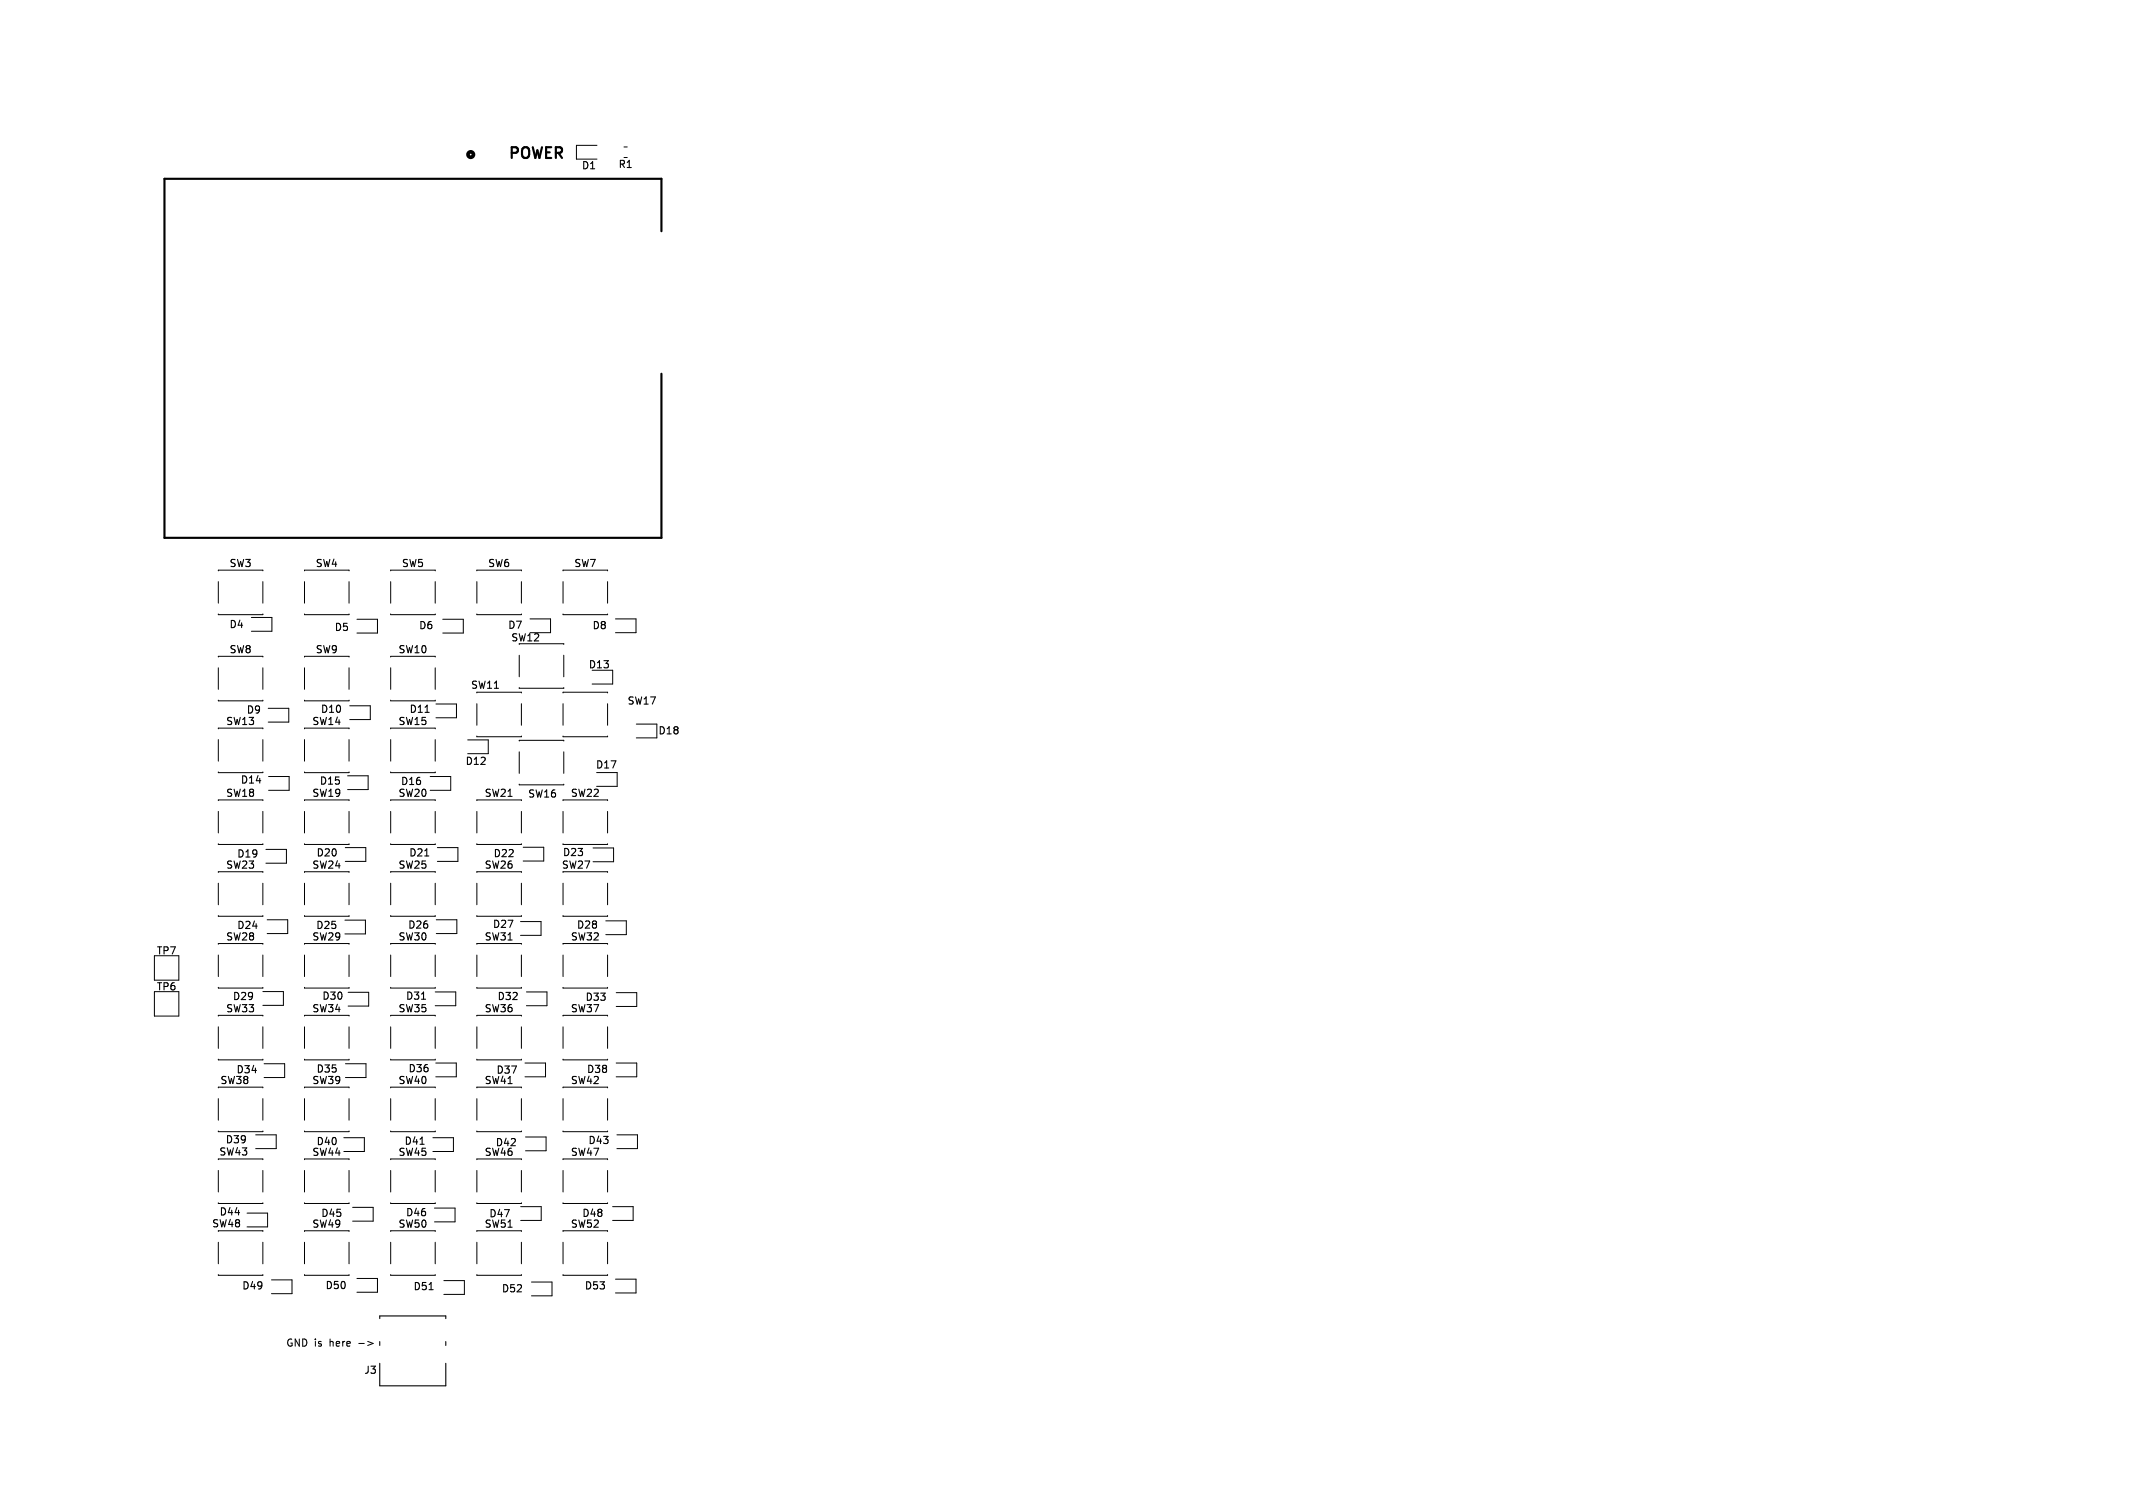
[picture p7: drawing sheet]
<svg xmlns="http://www.w3.org/2000/svg" width="297mm" height="210mm" viewBox="0 0 297 210" stroke-linecap="round" stroke-linejoin="round" font-family="sans-serif">
<defs><g id="words">
<text font-size="2.1" x="70.7" y="22.2">POWER</text>
<g font-size="1.4">
<text x="80.9" y="23.8">D1</text>
<text x="86" y="23.6">R1</text>
<text x="31.9" y="79.2">SW3</text>
<text x="43.9" y="79.2">SW4</text>
<text x="55.9" y="79.2">SW5</text>
<text x="67.9" y="79.2">SW6</text>
<text x="79.9" y="79.2">SW7</text>
<text x="31.8" y="87.7">D4</text>
<text x="46.5" y="88.1">D5</text>
<text x="58.2" y="87.8">D6</text>
<text x="70.6" y="87.8">D7</text>
<text x="71.1" y="89.5">SW12</text>
<text x="82.4" y="87.8">D8</text>
<text x="31.9" y="91.2">SW8</text>
<text x="43.9" y="91.2">SW9</text>
<text x="55.4" y="91.2">SW10</text>
<text x="81.9" y="93.3">D13</text>
<text x="31.4" y="101.2">SW13</text>
<text x="34.2" y="99.6">D9</text>
<text x="43.4" y="101.2">SW14</text>
<text x="44.6" y="99.5">D10</text>
<text x="55.4" y="101.2">SW15</text>
<text x="56.9" y="99.5">D11</text>
<text x="65.5" y="96.1">SW11</text>
<text x="87.3" y="98.3">SW17</text>
<text x="64.7" y="106.7">D12</text>
<text x="82.9" y="107.2">D17</text>
<text x="91.6" y="102.5">D18</text>
<text x="31.4" y="111.2">SW18</text>
<text x="33.4" y="109.3">D14</text>
<text x="43.4" y="111.2">SW19</text>
<text x="44.4" y="109.5">D15</text>
<text x="55.4" y="111.2">SW20</text>
<text x="55.7" y="109.5">D16</text>
<text x="67.4" y="111.2">SW21</text>
<text x="73.4" y="111.3">SW16</text>
<text x="79.4" y="111.2">SW22</text>
<text x="32.9" y="119.6">D19</text>
<text x="44" y="119.5">D20</text>
<text x="56.9" y="119.5">D21</text>
<text x="68.6" y="119.6">D22</text>
<text x="78.3" y="119.4">D23</text>
<text x="31.4" y="121.2">SW23</text>
<text x="43.4" y="121.2">SW24</text>
<text x="55.4" y="121.2">SW25</text>
<text x="67.4" y="121.2">SW26</text>
<text x="78.1" y="121.2">SW27</text>
<text x="31.4" y="131.2">SW28</text>
<text x="32.9" y="129.6">D24</text>
<text x="43.4" y="131.2">SW29</text>
<text x="43.9" y="129.6">D25</text>
<text x="55.4" y="131.2">SW30</text>
<text x="56.7" y="129.5">D26</text>
<text x="67.4" y="131.2">SW31</text>
<text x="68.5" y="129.4">D27</text>
<text x="79.4" y="131.2">SW32</text>
<text x="80.2" y="129.5">D28</text>
<text x="21.7" y="133.1">TP7</text>
<text x="21.7" y="138.1">TP6</text>
<text x="31.4" y="141.2">SW33</text>
<text x="32.3" y="139.5">D29</text>
<text x="43.4" y="141.2">SW34</text>
<text x="44.8" y="139.4">D30</text>
<text x="55.4" y="141.2">SW35</text>
<text x="56.4" y="139.4">D31</text>
<text x="67.4" y="141.2">SW36</text>
<text x="69.2" y="139.5">D32</text>
<text x="79.4" y="141.2">SW37</text>
<text x="81.4" y="139.6">D33</text>
<text x="32.8" y="149.7">D34</text>
<text x="44" y="149.6">D35</text>
<text x="56.8" y="149.5">D36</text>
<text x="69" y="149.7">D37</text>
<text x="81.6" y="149.6">D38</text>
<text x="30.6" y="151.2">SW38</text>
<text x="43.4" y="151.2">SW39</text>
<text x="55.4" y="151.2">SW40</text>
<text x="67.4" y="151.2">SW41</text>
<text x="79.4" y="151.2">SW42</text>
<text x="30.4" y="161.1">SW43</text>
<text x="31.3" y="159.4">D39</text>
<text x="43.4" y="161.2">SW44</text>
<text x="44" y="159.7">D40</text>
<text x="55.4" y="161.2">SW45</text>
<text x="56.2" y="159.6">D41</text>
<text x="67.4" y="161.2">SW46</text>
<text x="68.9" y="159.8">D42</text>
<text x="79.4" y="161.2">SW47</text>
<text x="81.8" y="159.5">D43</text>
<text x="29.4" y="171.1">SW48</text>
<text x="30.5" y="169.5">D44</text>
<text x="43.4" y="171.2">SW49</text>
<text x="44.6" y="169.7">D45</text>
<text x="55.4" y="171.2">SW50</text>
<text x="56.4" y="169.6">D46</text>
<text x="67.4" y="171.2">SW51</text>
<text x="68" y="169.7">D47</text>
<text x="79.4" y="171.2">SW52</text>
<text x="81" y="169.7">D48</text>
<text x="33.6" y="179.8">D49</text>
<text x="45.2" y="179.7">D50</text>
<text x="57.5" y="179.9">D51</text>
<text x="81.3" y="179.8">D53</text>
<text x="69.8" y="180.2">D52</text>
<text x="39.8" y="187.6">GND is</text>
<text x="45.9" y="187.6">here</text>
<text x="50.6" y="191.5">J3</text>
</g>
</g></defs>
<path d="M92.1 32.2v-7.3h-69.2v50h69.2v-22.8" fill="none" stroke="#000" stroke-width=".3"/>
<g fill="none" stroke="#000" stroke-width=".14">
<path d="M83.1 20.2h-2.8v2h2.8M86.9 20.5h.4M86.9 21.9h.4M30.4 79.5v-.1h6.2v.1M42.4 79.5v-.1h6.2v.1M54.4 79.5v-.1h6.2v.1M66.4 79.5v-.1h6.2v.1M78.4 79.5v-.1h6.2v.1M30.4 81v3M30.4 85.5v.1h6.2v-.1M30.4 91.5v-.1h6.2v.1M30.4 93v3"/>
<path d="M30.4 97.5v.1h6.2v-.1M35 86h2.9v1.9h-2.9M36.6 81v3M36.6 93v3M37.3 98.6h2.9v2h-2.9M42.4 81v3M42.4 85.5v.1h6.2v-.1M42.4 91.5v-.1h6.2v.1M42.4 93v3M42.4 97.5v.1h6.2v-.1M48.6 81v3M48.6 93v3"/>
<path d="M48.7 98.3h2.9v1.9h-2.9M49.7 86.2h2.9v2h-2.9M54.4 81v3M54.4 85.5v.1h6.2v-.1M54.4 91.5v-.1h6.2v.1M54.4 93v3M54.4 97.5v.1h6.2v-.1M60.6 81v3M60.6 93v3M60.7 98h2.9v2h-2.9M61.7 86.2h2.8v2h-2.8M66.4 81v3"/>
<path d="M66.4 85.5v.1h6.2v-.1M66.4 98v3M66.4 96.4h6.2v.1M72.3 91.3v3M72.3 95.8v.1h6.2v-.1M72.3 89.7h6.2v.1M72.6 81v3M72.6 98v3M73.8 86.2h2.9v1.9h-2.9M78.4 81v3M78.4 85.5v.1h6.2v-.1M78.4 96.5v-.1h6.2v.1"/>
<path d="M78.4 98v3M78.5 91.3v3M82.5 93.3h2.8v2h-2.8M84.6 81v3M84.6 98v3M85.7 86.2h2.9v1.9h-2.9M30.4 111.5v-.1h6.2v.1M30.4 117.5v.1h6.2v-.1M30.4 101.5v-.1h6.2v.1M30.4 103v3M30.4 107.5v.1h6.2v-.1M30.4 113v3"/>
<path d="M36.6 103v3M36.6 113v3M37 118.3h2.9v1.9h-2.9M37.4 108.1h2.9v2h-2.9M42.4 101.5v-.1h6.2v.1M42.4 103v3M42.4 107.5v.1h6.2v-.1M42.4 111.5v-.1h6.2v.1M42.4 113v3M42.4 117.5v.1h6.2v-.1M48.1 118h2.8v2h-2.8M48.4 108h2.9v2h-2.9"/>
<path d="M48.6 103v3M48.6 113v3M54.4 101.5v-.1h6.2v.1M54.4 103v3M54.4 107.5v.1h6.2v-.1M54.4 111.5v-.1h6.2v.1M54.4 113v3M54.4 117.5v.1h6.2v-.1M59.9 108.1h2.9v2h-2.9M60.6 103v3M60.6 113v3M60.9 118h2.9v2h-2.9"/>
<path d="M65.1 103h2.9v2h-2.9M66.4 102.5v.1h6.2v-.1M66.4 111.5v-.1h6.2v.1M66.4 113v3M66.4 117.5v.1h6.2v-.1M72.3 103.2v-.1h6.2v.1M72.3 104.7v3M72.3 109.2v.1h6.2v-.1M72.6 113v3M72.8 118h2.9v1.9h-2.9M78.4 102.5v.1h6.2v-.1M78.4 111.5v-.1h6.2v.1"/>
<path d="M78.4 113v3M78.4 117.5v.1h6.2v-.1M78.5 104.7v3M82.6 118.1h2.8v1.9h-2.8M83.1 107.6h2.8v1.9h-2.8M84.6 113v3M88.6 100.8h2.9v2h-2.9M21.5 138.1h3.4v3.4h-3.4zM21.5 133.1h3.4v3.4h-3.4zM30.4 131.5v-.1h6.2v.1M30.4 137.5v.1h6.2v-.1M30.4 121.5v-.1h6.2v.1"/>
<path d="M30.4 127.5v.1h6.2v-.1M30.4 123v3M30.4 133v3M36.6 123v3M36.6 133v3M36.6 138.1h2.9v1.9h-2.9M37.2 128.1h2.9v1.9h-2.9M42.4 131.5v-.1h6.2v.1M42.4 137.5v.1h6.2v-.1M42.4 121.5v-.1h6.2v.1M42.4 127.5v.1h6.2v-.1M42.4 123v3"/>
<path d="M42.4 133v3M48 128.1h2.9v2h-2.9M48.5 138.2h2.8v1.9h-2.8M48.6 123v3M48.6 133v3M54.4 131.5v-.1h6.2v.1M54.4 137.5v.1h6.2v-.1M54.4 121.5v-.1h6.2v.1M54.4 127.5v.1h6.2v-.1M54.4 123v3M54.4 133v3M60.6 123v3"/>
<path d="M60.6 133v3M60.6 138.1h2.9v2h-2.9M60.7 128.1h2.9v1.9h-2.9M66.4 121.5v-.1h6.2v.1M66.4 123v3M66.4 127.5v.1h6.2v-.1M66.4 131.5v-.1h6.2v.1M66.4 133v3M66.4 137.5v.1h6.2v-.1M72.5 128.3h2.8v2h-2.8M72.6 123v3M72.6 133v3"/>
<path d="M73.3 138.1h2.9v2h-2.9M78.4 131.5v-.1h6.2v.1M78.4 137.5v.1h6.2v-.1M78.4 123v3M78.4 127.5v.1h6.2v-.1M78.4 133v3M78.4 121.4h6.2v.1M84.3 128.2h2.9v2h-2.9M84.6 123v3M84.6 133v3M85.8 138.2h2.9v2h-2.9M30.4 141.5v-.1h6.2v.1"/>
<path d="M30.4 147.5v.1h6.2v-.1M30.4 151.4h6.2v.1M30.4 143v3M30.4 153v3M30.4 157.5v.1h6.2v-.1M35.6 158h2.9v2h-2.9M36.6 143v3M36.6 153v3M36.8 148.1h2.8v2h-2.8M42.4 141.5v-.1h6.2v.1M42.4 147.5v.1h6.2v-.1M42.4 143v3"/>
<path d="M42.4 151.5v-.1h6.2v.1M42.4 153v3M42.4 157.5v.1h6.2v-.1M47.9 158.4h2.8v2h-2.8M48.1 148.1h2.9v2h-2.9M48.6 143v3M48.6 153v3M54.4 141.5v-.1h6.2v.1M54.4 147.5v.1h6.2v-.1M54.4 143v3M54.4 151.5v-.1h6.2v.1M54.4 153v3"/>
<path d="M54.4 157.5v.1h6.2v-.1M60.3 158.4h2.8v2h-2.8M60.6 143v3M60.6 153v3M60.7 148h2.8v2h-2.8M66.4 141.5v-.1h6.2v.1M66.4 143v3M66.4 147.5v.1h6.2v-.1M66.4 151.5v-.1h6.2v.1M66.4 153v3M66.4 157.5v.1h6.2v-.1M72.6 143v3"/>
<path d="M72.6 153v3M73.1 148h2.9v2h-2.9M73.2 158.3h2.8v2h-2.8M78.4 141.5v-.1h6.2v.1M78.4 143v3M78.4 147.5v.1h6.2v-.1M78.4 151.5v-.1h6.2v.1M78.4 153v3M78.4 157.5v.1h6.2v-.1M84.6 143v3M84.6 153v3M85.8 148h2.9v2h-2.9"/>
<path d="M85.9 158h2.9v2h-2.9M30.4 161.4h6.2v.1M30.4 167.5v.1h6.2v-.1M30.4 163v3M30.4 173v3M30.4 177.5v.1h6.2v-.1M30.4 171.4h6.2v.1M34.4 168.9h2.9v2h-2.9M36.6 163v3M36.6 173v3M37.8 178.2h2.9v2h-2.9M42.4 161.5v-.1h6.2v.1"/>
<path d="M42.4 163v3M42.4 167.5v.1h6.2v-.1M42.4 171.5v-.1h6.2v.1M42.4 173v3M42.4 177.5v.1h6.2v-.1M48.6 163v3M48.6 173v3M49.1 168.1h2.9v2h-2.9M49.7 178h2.9v2h-2.9M54.4 161.5v-.1h6.2v.1M54.4 163v3M54.4 167.5v.1h6.2v-.1"/>
<path d="M54.4 171.5v-.1h6.2v.1M54.4 173v3M54.4 177.5v.1h6.2v-.1M60.5 168.2h2.9v2h-2.9M60.6 163v3M60.6 173v3M61.8 178.3h2.9v2h-2.9M66.4 161.5v-.1h6.2v.1M66.4 163v3M66.4 167.5v.1h6.2v-.1M66.4 171.5v-.1h6.2v.1M66.4 173v3"/>
<path d="M66.4 177.5v.1h6.2v-.1M72.5 168h2.9v2h-2.9M72.6 163v3M72.6 173v3M74 178.5h2.9v2h-2.9M78.4 161.5v-.1h6.2v.1M78.4 163v3M78.4 167.5v.1h6.2v-.1M78.4 171.5v-.1h6.2v.1M78.4 173v3M78.4 177.5v.1h6.2v-.1M84.6 163v3"/>
<path d="M84.6 173v3M85.3 168h2.9v2h-2.9M85.7 178.1h2.9v2h-2.9M50 187.1h.7M51.2 186.8l.8 .3-.8 .3"/>
</g>
<path d="M59.2 99.2h.6M59.1 119.2h.6M58.7 139.2h.6M58.5 159.4h.6M59.7 179.6h.6M52.9 183.6v-.3h9.2v.3M52.9 186.8v.6M52.9 189.9v3.1h9.2v-3.1M62.1 186.8v.6" fill="none" stroke="#000" stroke-width=".15"/>
<circle cx="65.5" cy="21.5" r=".38" fill="none" stroke="#000" stroke-width=".51"/>
<use href="#words"/>
</svg>
